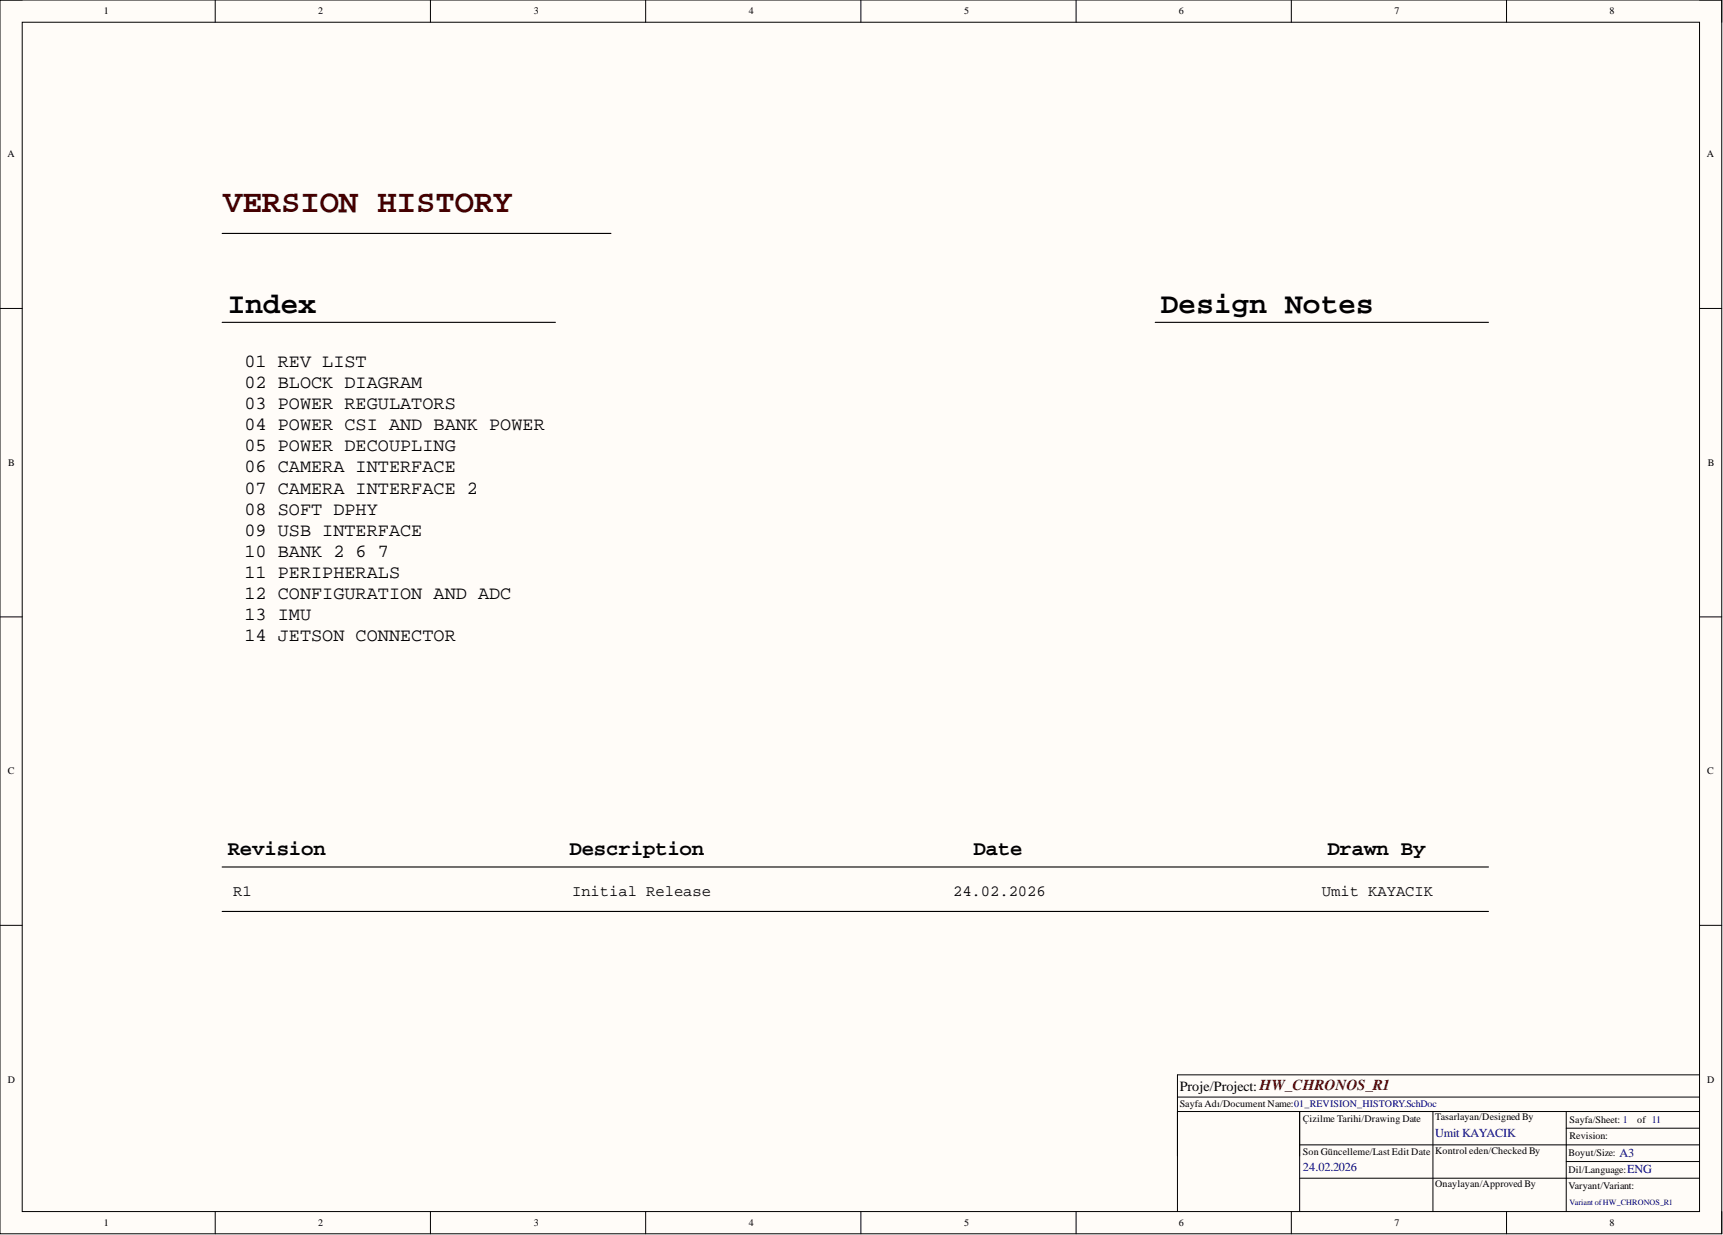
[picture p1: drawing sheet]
<svg xmlns="http://www.w3.org/2000/svg" width="393mm" height="282mm" viewBox="0 0 393 282" stroke-linecap="round" stroke-linejoin="round" font-family="sans-serif">
<defs><g id="words">
<text font-size="7.4" fill="#420000" x="51" y="48.3">VERSION HISTORY</text>
<g font-size="6.7">
<text x="52" y="71.5">Index</text>
<text x="265" y="71.5">Design Notes</text>
</g>
<g font-size="4.7">
<text x="52" y="195.2">Revision</text>
<text x="130" y="195.2">Description</text>
<text x="222.2" y="195.2">Date</text>
<text x="303" y="195.2">Drawn By</text>
</g>
<g font-size="4.2">
<text x="55.8" y="83.7">01 REV LIST</text>
<text x="55.8" y="88.5">02 BLOCK DIAGRAM</text>
<text x="55.8" y="93.4">03 POWER REGULATORS</text>
<text x="55.8" y="98.2">04 POWER CSI AND BANK POWER</text>
<text x="55.8" y="103">05 POWER DECOUPLING</text>
<text x="55.8" y="107.8">06 CAMERA INTERFACE</text>
<text x="55.8" y="112.6">07 CAMERA INTERFACE 2</text>
<text x="55.8" y="117.5">08 SOFT DPHY</text>
<text x="55.8" y="122.3">09 USB INTERFACE</text>
<text x="55.8" y="127.1">10 BANK 2 6 7</text>
<text x="55.8" y="131.9">11 PERIPHERALS</text>
<text x="55.8" y="136.7">12 CONFIGURATION AND ADC</text>
<text x="55.8" y="141.6">13 IMU</text>
<text x="55.8" y="146.4">14 JETSON CONNECTOR</text>
</g>
<g font-size="3.6">
<text x="53.3" y="204.4">R1</text>
<text x="130.6" y="204.4">Initial Release</text>
<text x="217.6" y="204.4">24.02.2026</text>
<text x="301.8" y="204.4">Umit KAYACIK</text>
</g>
<text font-size="3.2" x="269.3" y="249">Proje/Project: HW_CHRONOS_R1</text>
<g font-size="2.8" fill="#000080">
<text x="327.6" y="259.4">Umit KAYACIK</text>
<text x="297.5" y="267.3">24.02.2026</text>
<text x="369.7" y="264">A3</text>
<text x="371.5" y="267.8">ENG</text>
</g>
<g font-size="2.3">
<text x="23.7" y="3.3">1</text>
<text x="72.6" y="3.3">2</text>
<text x="121.9" y="3.3">3</text>
<text x="170.9" y="3.3">4</text>
<text x="220.1" y="3.3">5</text>
<text x="269.1" y="3.3">6</text>
<text x="318.3" y="3.3">7</text>
<text x="367.4" y="3.3">8</text>
<text x="1.7" y="35.9">A</text>
<text x="389.7" y="35.9">A</text>
<text x="1.9" y="106.4">B</text>
<text x="389.8" y="106.4">B</text>
<text x="1.8" y="176.7">C</text>
<text x="389.8" y="176.7">C</text>
<text x="1.8" y="247.2">D</text>
<text x="389.8" y="247.2">D</text>
<text x="269.3" y="252.7">Sayfa Adı/Document Name:01_REVISION_HISTORY.SchDoc</text>
<text x="297.5" y="256">Çizilme Tarihi/Drawing Date</text>
<text x="327.6" y="255.7">Tasarlayan/Designed By</text>
<text x="358.3" y="256.2">Sayfa/Sheet: 1</text>
<text x="373.8" y="256.2">of 11</text>
<text x="297.5" y="263.6">Son Güncelleme/Last Edit Date</text>
<text x="327.6" y="263.3">Kontrol eden/Checked By</text>
<text x="358.1" y="263.8">Boyut/Size:</text>
<text x="358.3" y="260">Revision:</text>
<text x="358.1" y="267.6">Dil/Language:</text>
<text x="327.6" y="270.9">Onaylayan/Approved By</text>
<text x="358.1" y="271.4">Varyant/Variant:</text>
<text x="23.7" y="279.8">1</text>
<text x="72.6" y="279.8">2</text>
<text x="121.9" y="279.8">3</text>
<text x="170.9" y="279.8">4</text>
<text x="220.1" y="279.8">5</text>
<text x="269.1" y="279.8">6</text>
<text x="318.3" y="279.8">7</text>
<text x="367.4" y="279.8">8</text>
</g>
<text font-size="1.9" fill="#000080" x="358.3" y="275.1">Variant ofHW_CHRONOS_R1</text>
</g></defs>
<path d="M0 0h393.1v281.6h-393.1z" fill-rule="evenodd" fill="#fffcf8"/>
<path d="M0 0h393.1v281.6h-393.1z" fill="none" stroke="#000" stroke-width=".23"/>
<path d="M5.1 5.1h382.9v271.4h-382.9z" fill-rule="evenodd" fill="#fffcf8"/>
<g fill="none" stroke="#000" stroke-width=".23">
<path d="M0 0h5.1M5.1 5.1h382.9v271.4h-382.9zM49.1 0v5.1M98.3 0v5.1M147.4 0v5.1M196.5 0v5.1M245.7 0v5.1M294.8 0v5.1M343.9 0v5.1M388 0h5.1v5.1M0 70.4h5.1M388 70.4h5.1"/>
<path d="M0 140.8h5.1M388 140.8h5.1M0 211.2h5.1M388 211.2h5.1M268.8 253.7h119.2M268.8 250.4h119.2M296.7 253.7v22.8M327.1 253.7v22.8M357.6 253.7v22.8M357.6 257.5h30.4M388 245.3h-119.2v31.2M49.1 276.5v5.1"/>
<path d="M98.3 276.5v5.1M147.4 276.5v5.1M196.5 276.5v5.1M245.7 276.5v5.1M294.8 276.5v5.1M296.7 268.9h91.3M296.7 261.3h91.3M343.9 276.5v5.1M357.6 265.1h30.4M393.1 276.5v5.1"/>
</g>
<path d="M50.7 53.3h88.8M50.7 73.6h76.1M263.7 73.6h76.1M50.7 197.9h289.1M50.7 208h289.1" fill="none" stroke="#000" stroke-width=".25"/>
<use href="#words"/>
</svg>
